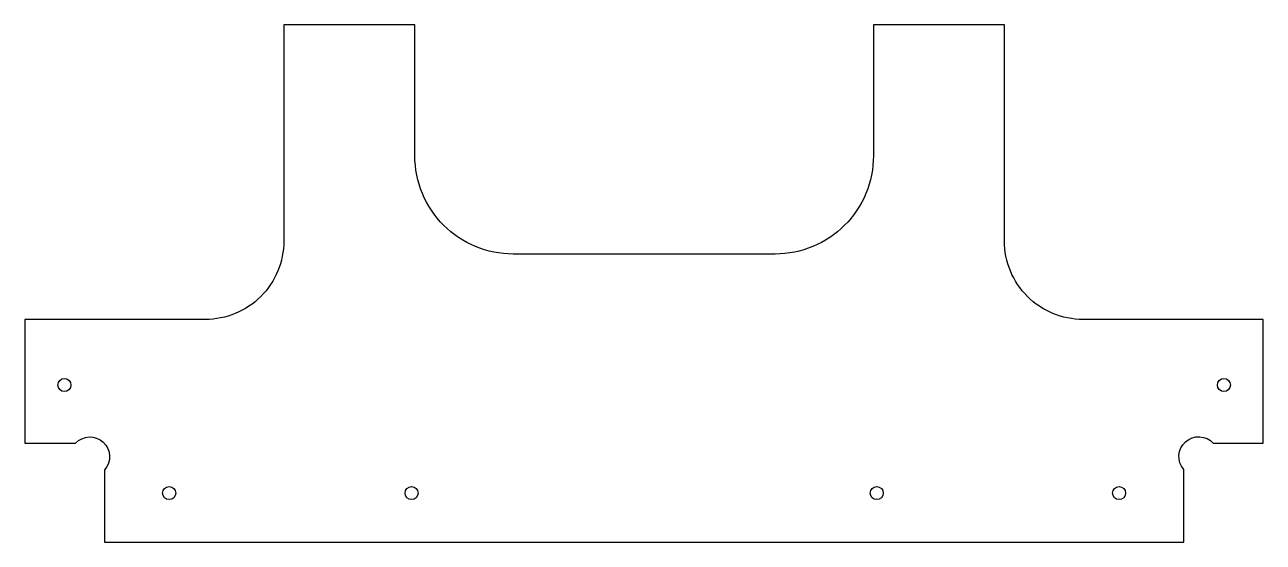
# Model space of a CAD drawing. Header units: millimetres. Extents: x -544 to -355, y -175 to -96.
import ezdxf

# ---------------------------------------------------------------- set-up
doc = ezdxf.new("R2010")
doc.units = ezdxf.units.MM
doc.layers.get('0').update_dxf_attribs({"linetype": 'CONTINUOUS'})

msp = doc.modelspace()

# ---------------------------------------------------------------- linework, layer by layer
msp.add_lwpolyline([(-504.94, -95.82), (-504.94, -128.82, -0.414214), (-516.94, -140.82), (-544.49, -140.82), (-544.49, -159.72), (-536.75, -159.72, -1), (-532.34, -163.79), (-532.34, -174.82), (-367.54, -174.82), (-367.54, -163.72, -1), (-363.06, -159.72), (-355.44, -159.72), (-355.44, -140.82), (-382.94, -140.82, -0.414214), (-394.94, -128.82), (-394.94, -95.82), (-414.94, -95.82), (-414.94, -115.82, -0.414214), (-429.94, -130.82), (-469.94, -130.82, -0.414214), (-484.94, -115.82), (-484.94, -95.82)], format="xyb", close=True)
for centre in [(-538.44, -150.82), (-361.44, -150.82), (-522.44, -167.32), (-485.44, -167.32), (-414.44, -167.32), (-377.44, -167.32)]:
    msp.add_circle(centre, 1)

doc.saveas('drawing.dxf')
